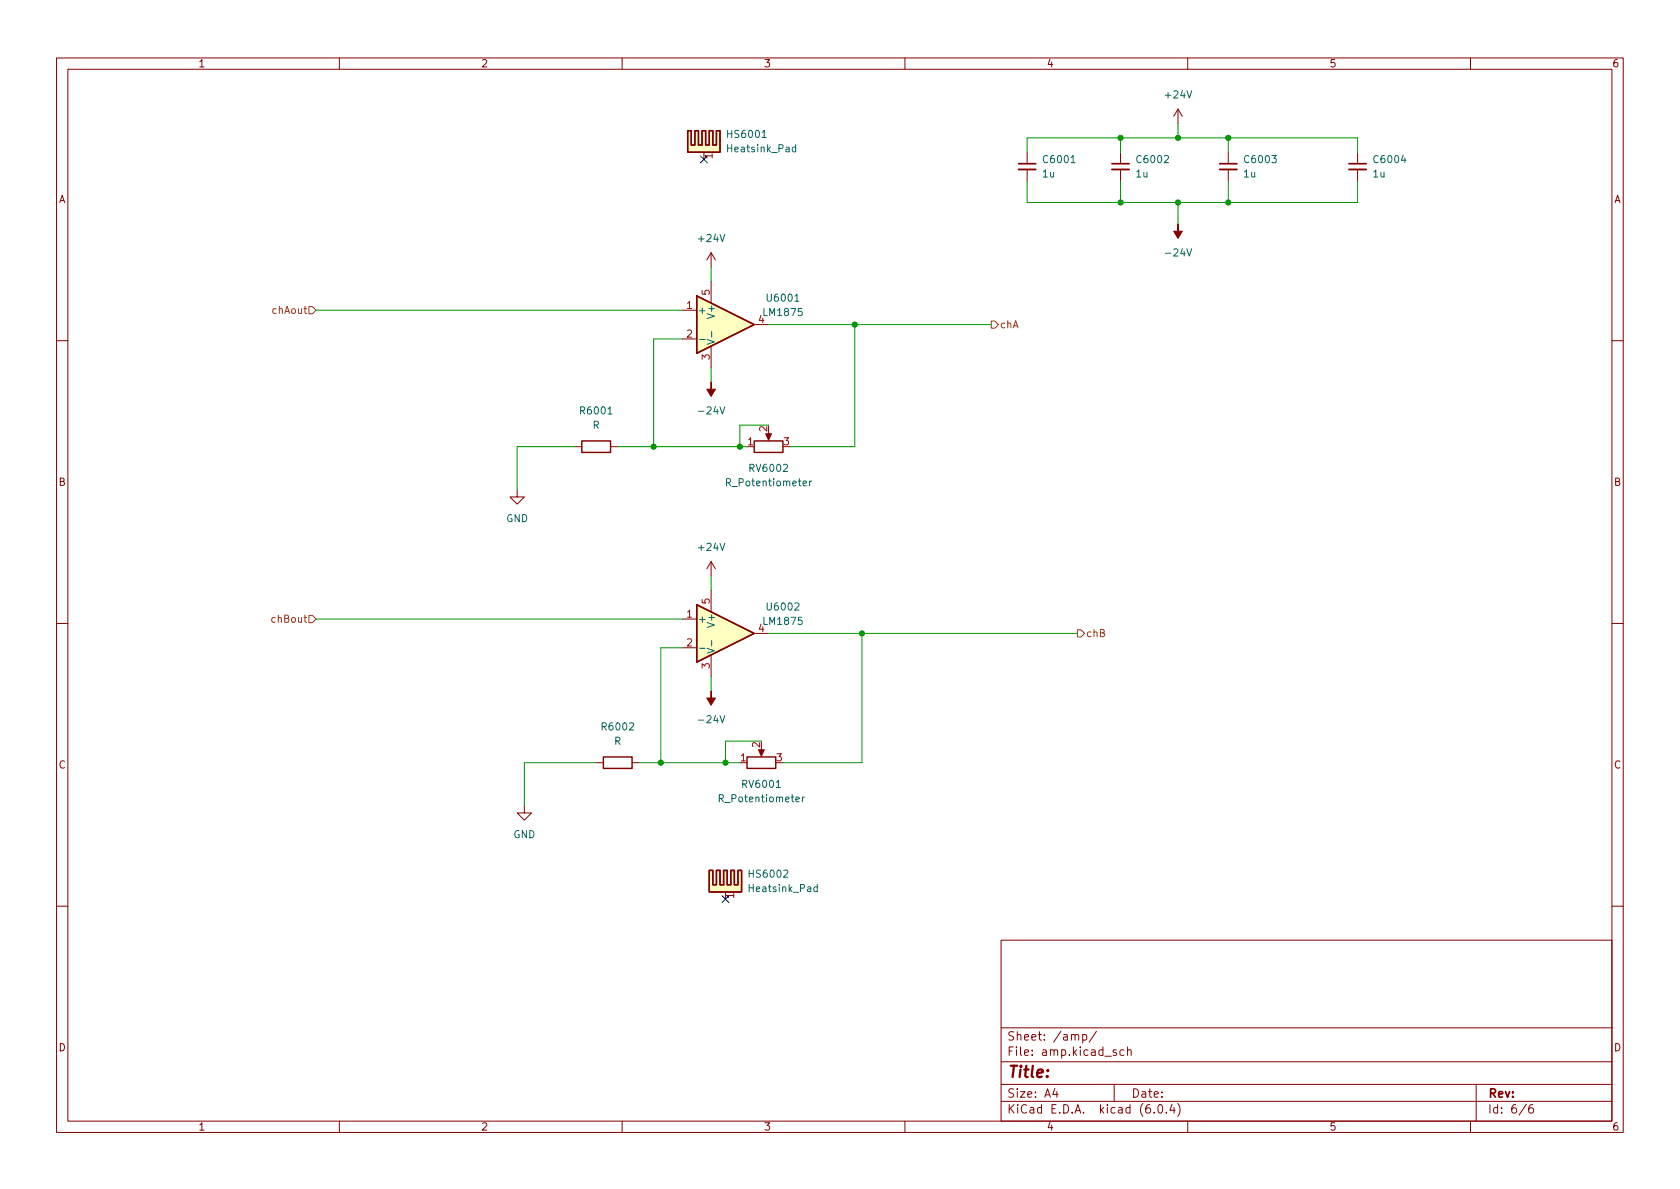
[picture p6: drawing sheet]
<svg xmlns="http://www.w3.org/2000/svg" width="297mm" height="210mm" viewBox="0 0 297 210" stroke-linecap="round" stroke-linejoin="round" font-family="sans-serif">
<defs><g id="words">
<text font-size="2.8" fill="#840000" x="178" y="190.6">Title:</text>
<g font-size="2.1" fill="#840000">
<text x="178" y="184">Sheet: /amp/</text>
<text x="178" y="186.7">File: amp.kicad_sch</text>
<text x="178" y="196.9">KiCad E.D.A. kicad (6.0.4)</text>
<text x="178" y="194.1">Size: A4</text>
<text x="200" y="194.1">Date:</text>
<text x="263" y="194.1">Rev:</text>
<text x="263" y="196.9">Id: 6/6</text>
</g>
<g font-size="1.8" fill="#840000">
<text x="35" y="11.9">1</text>
<text x="85" y="11.9">2</text>
<text x="135" y="11.9">3</text>
<text x="185" y="11.9">4</text>
<text x="235" y="11.9">5</text>
<text x="285" y="11.9">6</text>
<text x="10.3" y="35.9">A</text>
<text x="285.3" y="35.9">A</text>
<text x="10.3" y="85.9">B</text>
<text x="285.3" y="85.9">B</text>
<text x="10.3" y="135.9">C</text>
<text x="285.3" y="135.9">C</text>
<text x="10.3" y="185.9">D</text>
<text x="285.3" y="185.9">D</text>
<text x="35" y="199.9">1</text>
<text x="85" y="199.9">2</text>
<text x="135" y="199.9">3</text>
<text x="185" y="199.9">4</text>
<text x="235" y="199.9">5</text>
<text x="285" y="199.9">6</text>
</g>
<g font-size="1.8" fill="#006464">
<text x="206.2" y="17.4">+24V</text>
<text x="128.8" y="24.4">HS6001</text>
<text x="128.9" y="26.9">Heatsink_Pad</text>
<text x="184.7" y="28.8">C6001</text>
<text x="201.2" y="28.8">C6002</text>
<text x="220.2" y="28.8">C6003</text>
<text x="243.1" y="28.8">C6004</text>
<text x="184.4" y="31.4">1u</text>
<text x="200.9" y="31.4">1u</text>
<text x="219.9" y="31.4">1u</text>
<text x="242.8" y="31.4">1u</text>
<text x="123.6" y="42.8">+24V</text>
<text x="206.4" y="45.3">-24V</text>
<text x="135.8" y="53.3">U6001</text>
<text x="123.3" y="55.5">+</text>
<text x="126.4" y="55.9" transform="rotate(-90 126.4 55.9)">V+</text>
<text x="135.2" y="55.9">LM1875</text>
<text x="102.8" y="73.3">R6001</text>
<text x="104.8" y="75.8">R</text>
<text x="123.9" y="73.3">-24V</text>
<text x="132.7" y="83.4">RV6002</text>
<text x="128.8" y="86">R_Potentiometer</text>
<text x="89.5" y="92.3">GND</text>
<text x="123.6" y="97.4">+24V</text>
<text x="135.8" y="107.9">U6002</text>
<text x="123.3" y="110.1">+</text>
<text x="126.4" y="110.5" transform="rotate(-90 126.4 110.5)">V+</text>
<text x="135.2" y="110.5">LM1875</text>
<text x="106.6" y="129.2">R6002</text>
<text x="108.6" y="131.7">R</text>
<text x="123.9" y="127.9">-24V</text>
<text x="127.5" y="141.9">R_Potentiometer</text>
<text x="131.4" y="139.3">RV6001</text>
<text x="90.7" y="148.2">GND</text>
<text x="132.7" y="155.2">HS6002</text>
<text x="132.7" y="157.7">Heatsink_Pad</text>
</g>
<g font-size="1.8" fill="#a90000">
<text x="126" y="28" transform="rotate(-90 126 28)">1</text>
<text x="125.5" y="52.2" transform="rotate(-90 125.5 52.2)">5</text>
<text x="121.4" y="54.6">1</text>
<text x="121.4" y="59.7">2</text>
<text x="134.1" y="57.1">4</text>
<text x="125.5" y="63.6" transform="rotate(-90 125.5 63.6)">3</text>
<text x="135.6" y="76.3" transform="rotate(-90 135.6 76.3)">2</text>
<text x="132.2" y="78.7">1</text>
<text x="138.6" y="78.7">3</text>
<text x="125.5" y="106.8" transform="rotate(-90 125.5 106.8)">5</text>
<text x="121.4" y="109.2">1</text>
<text x="134.1" y="111.8">4</text>
<text x="121.4" y="114.3">2</text>
<text x="125.5" y="118.2" transform="rotate(-90 125.5 118.2)">3</text>
<text x="131" y="134.6">1</text>
<text x="134.4" y="132.2" transform="rotate(-90 134.4 132.2)">2</text>
<text x="137.3" y="134.6">3</text>
<text x="129.8" y="158.9" transform="rotate(-90 129.8 158.9)">1</text>
</g>
<g font-size="1.8" fill="#725600">
<text x="48.3" y="55.5">chAout</text>
<text x="176.7" y="58">chA</text>
<text x="48.3" y="110.1">chBout</text>
<text x="192" y="112.6">chB</text>
</g>
</g></defs>
<g fill="none" stroke="#840000" stroke-width=".18">
<path d="M10 10.2h277v190.1h-277zM12 12.2h273v186.1h-273zM60 10.2v2M110 10.2v2M160 10.2v2M208.3 19.3l-.8 1.3M208.3 19.3v2.5M208.3 19.3l.7 1.3M210 10.2v2M260 10.2v2M181.6 26.9v2.1M181.6 30v2"/>
<path d="M198.1 26.9v2.1M198.1 30v2M217.2 26.9v2.1M217.2 30v2M240 26.9v2.1M240 30v2M120.6 54.9h2.6M120.6 59.9h2.6M125.7 44.7v2.5M125.7 49.8v3.8M125.7 44.7l-.7 1.3M125.7 44.7l.8 1.3"/>
<path d="M133.3 57.4h2.6M10 60.2h2M101.6 79h1.3M107.9 79h1.3M125.7 61.2v3.8M135.9 76.4v1.1M285 60.2h2M91.4 86.6v1.3h1.3l-1.3 1.2-1.2-1.2h1.2M125.7 99.3v2.5M125.7 99.3l-.7 1.3M125.7 99.3l.8 1.3M10 110.2h2"/>
<path d="M120.6 109.5h2.6M120.6 114.5h2.6M125.7 104.4v3.8M125.7 115.8v3.8M133.3 112h2.6M285 110.2h2M105.4 134.9h1.3M111.8 134.9h1.2M134.6 132.3v1M92.7 142.5v1.3h1.3l-1.3 1.2-1.3-1.2h1.3M10 160.2h2M177 166.3h108v32h-108z"/>
<path d="M285 160.2h2M60 198.3v2M110 198.3v2M160 198.3v2M177 194.8h108M177 191.8h108M177 187.8h108M177 181.8h108M186.5 192.5l-.4 1h1M186.9 193v1M190.1 183.1l.2-.2 .3 .1 .1 .9M191.4 183l.5-.1 .2 .3v.4l-.1 .3h-.6"/>
<path d="M191.4 182.9v1.5M193.9 182.4l-1.3 1.9M197 191.8v3M197.4 185.7l-.4-.1-.2 .2 .1 .3 .5 .1v.4h-.6M198.7 185.7l-.4-.1-.3 .3v.4l.1 .3h.6M199.4 185.8l.2-.2 .3 .1 .1 .9M199.4 185.1v1.5M204.1 196.7v.1M204.9 195.4l.2-.1a.81 .81 0 0 1 .6 .7 .81 .81 0 0 1-.3 .8h-.2a.81 .81 0 0 1-.6-.6 .81 .81 0 0 1 .3-.8zM206.2 196.7v.1M207.2 195.3l-.3 1h.9M207.6 195.8v1"/>
<path d="M208.2 195.1a1.72 1.72 0 0 1 0 2.3M210 198.3v2M260 198.3v2M261 191.8v6.5M269.9 195.3l-1.3 1.9M271 195.3a.6 .6 0 0 0-.7 .7v.5l.1 .3h.5l.2-.1 .1-.5-.2-.2-.4-.1-.3 .3"/>
</g>
<g fill="#ffffc2" stroke="#ffffc2" stroke-width=".18">
<path d="M123.2 52.3l10.1 5.1-10.1 5.1z"/>
<path d="M121.6 23.1h.6v2.5h.7v-2.5h.6v2.5h.6l-.6 1.3h-1.9z"/>
<path d="M124.1 23.1h.7v2.5h.6v-2.5h.6v2.5h.7v-2.5h.6v3.8h-3.8l.6-1.3z"/>
<path d="M125.4 153.9h.6v2.6h.7v-2.6h.6v2.6h.6l-.6 1.2h-1.9z"/>
<path d="M127.9 153.9h.7v2.6h.6v-2.6h.6v2.6h.7v-2.6h.6v3.8h-3.8l.6-1.2z"/>
<path d="M123.2 106.9l10.1 5.1-10.1 5.1z"/>
</g>
<path d="M121.6 23.1h.6v2.5h.7v-2.5h.6v2.5h.6v-2.5h.7v2.5h.6v-2.5h.6v2.5h.7v-2.5h.6v3.8h-5.7zM123.2 52.3l10.1 5.1-10.1 5.1zM102.9 78h5v2h-5zM133.3 78h5.1v2h-5.1zM123.2 106.9l10.1 5.1-10.1 5.1zM106.7 133.9h5.1v2h-5.1zM132.1 133.9h5.1v2h-5.1zM125.4 153.9h.6v2.6h.7v-2.6h.6v2.6h.6v-2.6h.7v2.6h.6v-2.6h.6v2.6h.7v-2.6h.6v3.8h-5.7z" fill="none" stroke="#840000" stroke-width=".25"/>
<g fill="none" stroke="#006464" stroke-width=".18">
<path d="M140.7 26.1l-.4-.1-.2 .3 .1 .5h.5M140.7 25.6v1.3M125.8 58.6v1M123.7 60h1M125 60l1.3 .5-1.3 .4M143.1 85.1v.8M143.5 85.1l-.4 .2M123.7 114.6h1M125 114.6l1.3 .5-1.3 .4M125.8 113.3v.9M141.9 140.9v.9M142.2 140.9l-.3 .3"/>
<path d="M144.5 156.9l-.4-.1-.2 .3 .1 .5h.5M144.5 156.4v1.3"/>
</g>
<path d="M180.1 30h3M196.6 30h3M215.6 30h3.1M238.5 30h3.1" fill="none" stroke="#840000" stroke-width=".33"/>
<path d="M180.1 29h3M196.6 29h3M215.6 29h3.1M238.5 29h3.1" fill="none" stroke="#840000" stroke-width=".3"/>
<g fill="#840000" stroke="#840000" stroke-width=".18">
<path d="M208.3 39.6v1.3h.7l-.7 1.3-.8-1.3h.8z"/>
<path d="M125.7 67.6v1.2h.8l-.8 1.3-.7-1.3h.7z"/>
<path d="M135.4 76.7h1l-.5 1.1z"/>
<path d="M125.7 122.2v1.2h.8l-.8 1.3-.7-1.3h.7z"/>
<path d="M134.1 132.6h1l-.5 1.1z"/>
</g>
<path d="M54.6 54.2h.6l.7 .7-.7 .6h-.6zM175.3 56.8h.6l.6 .6-.6 .6h-.6zM54.6 108.8h.6l.7 .7-.7 .6h-.6zM190.5 111.4h.6l.7 .6-.7 .6h-.6z" fill="none" stroke="#725600" stroke-width=".18"/>
<g fill="none" stroke="#009600" stroke-width=".18">
<path d="M181.6 26.9v-2.5h58.4v2.5M181.6 32v3.8h58.4v-3.8M198.1 24.4v2.5M198.1 32v3.8M208.3 21.8v2.6M208.3 35.8v3.8M217.2 24.4v2.5M217.2 32v3.8M55.9 54.9h64.7M120.6 59.9h-5v19.1M125.7 47.2v2.6M135.9 57.4h39.4"/>
<path d="M151.1 57.4v21.6h-11.4M101.6 79h-10.2v7.6M109.2 79h22.9M125.7 65v2.6M135.9 75.2h-5.1v3.8M55.9 109.5h64.7M120.6 114.5h-3.8v20.4M125.7 101.8v2.6M125.7 119.6v2.6M135.9 112h54.6M152.4 112v22.9h-14M105.4 134.9h-12.7v7.6"/>
<path d="M113 134.9h17.8M134.6 131.1h-6.3v3.8"/>
</g>
<path d="M123.9 27.6l1.2 1.2M125.1 27.6l-1.2 1.2M127.7 158.4l1.2 1.2M128.9 158.4l-1.2 1.2" fill="none" stroke="#000084" stroke-width=".18"/>
<g fill="#009600" stroke="#009600" stroke-width=".18">
<circle cx="217.2" cy="35.8" r=".46"/>
<circle cx="208.3" cy="35.8" r=".46"/>
<circle cx="198.1" cy="35.8" r=".46"/>
<circle cx="198.1" cy="24.4" r=".46"/>
<circle cx="217.2" cy="24.4" r=".46"/>
<circle cx="151.1" cy="57.4" r=".46"/>
<circle cx="208.3" cy="24.4" r=".46"/>
<circle cx="130.8" cy="79" r=".46"/>
<circle cx="115.6" cy="79" r=".46"/>
<circle cx="152.4" cy="112" r=".46"/>
<circle cx="116.8" cy="134.9" r=".46"/>
<circle cx="128.3" cy="134.9" r=".46"/>
</g>
<use href="#words"/>
</svg>
